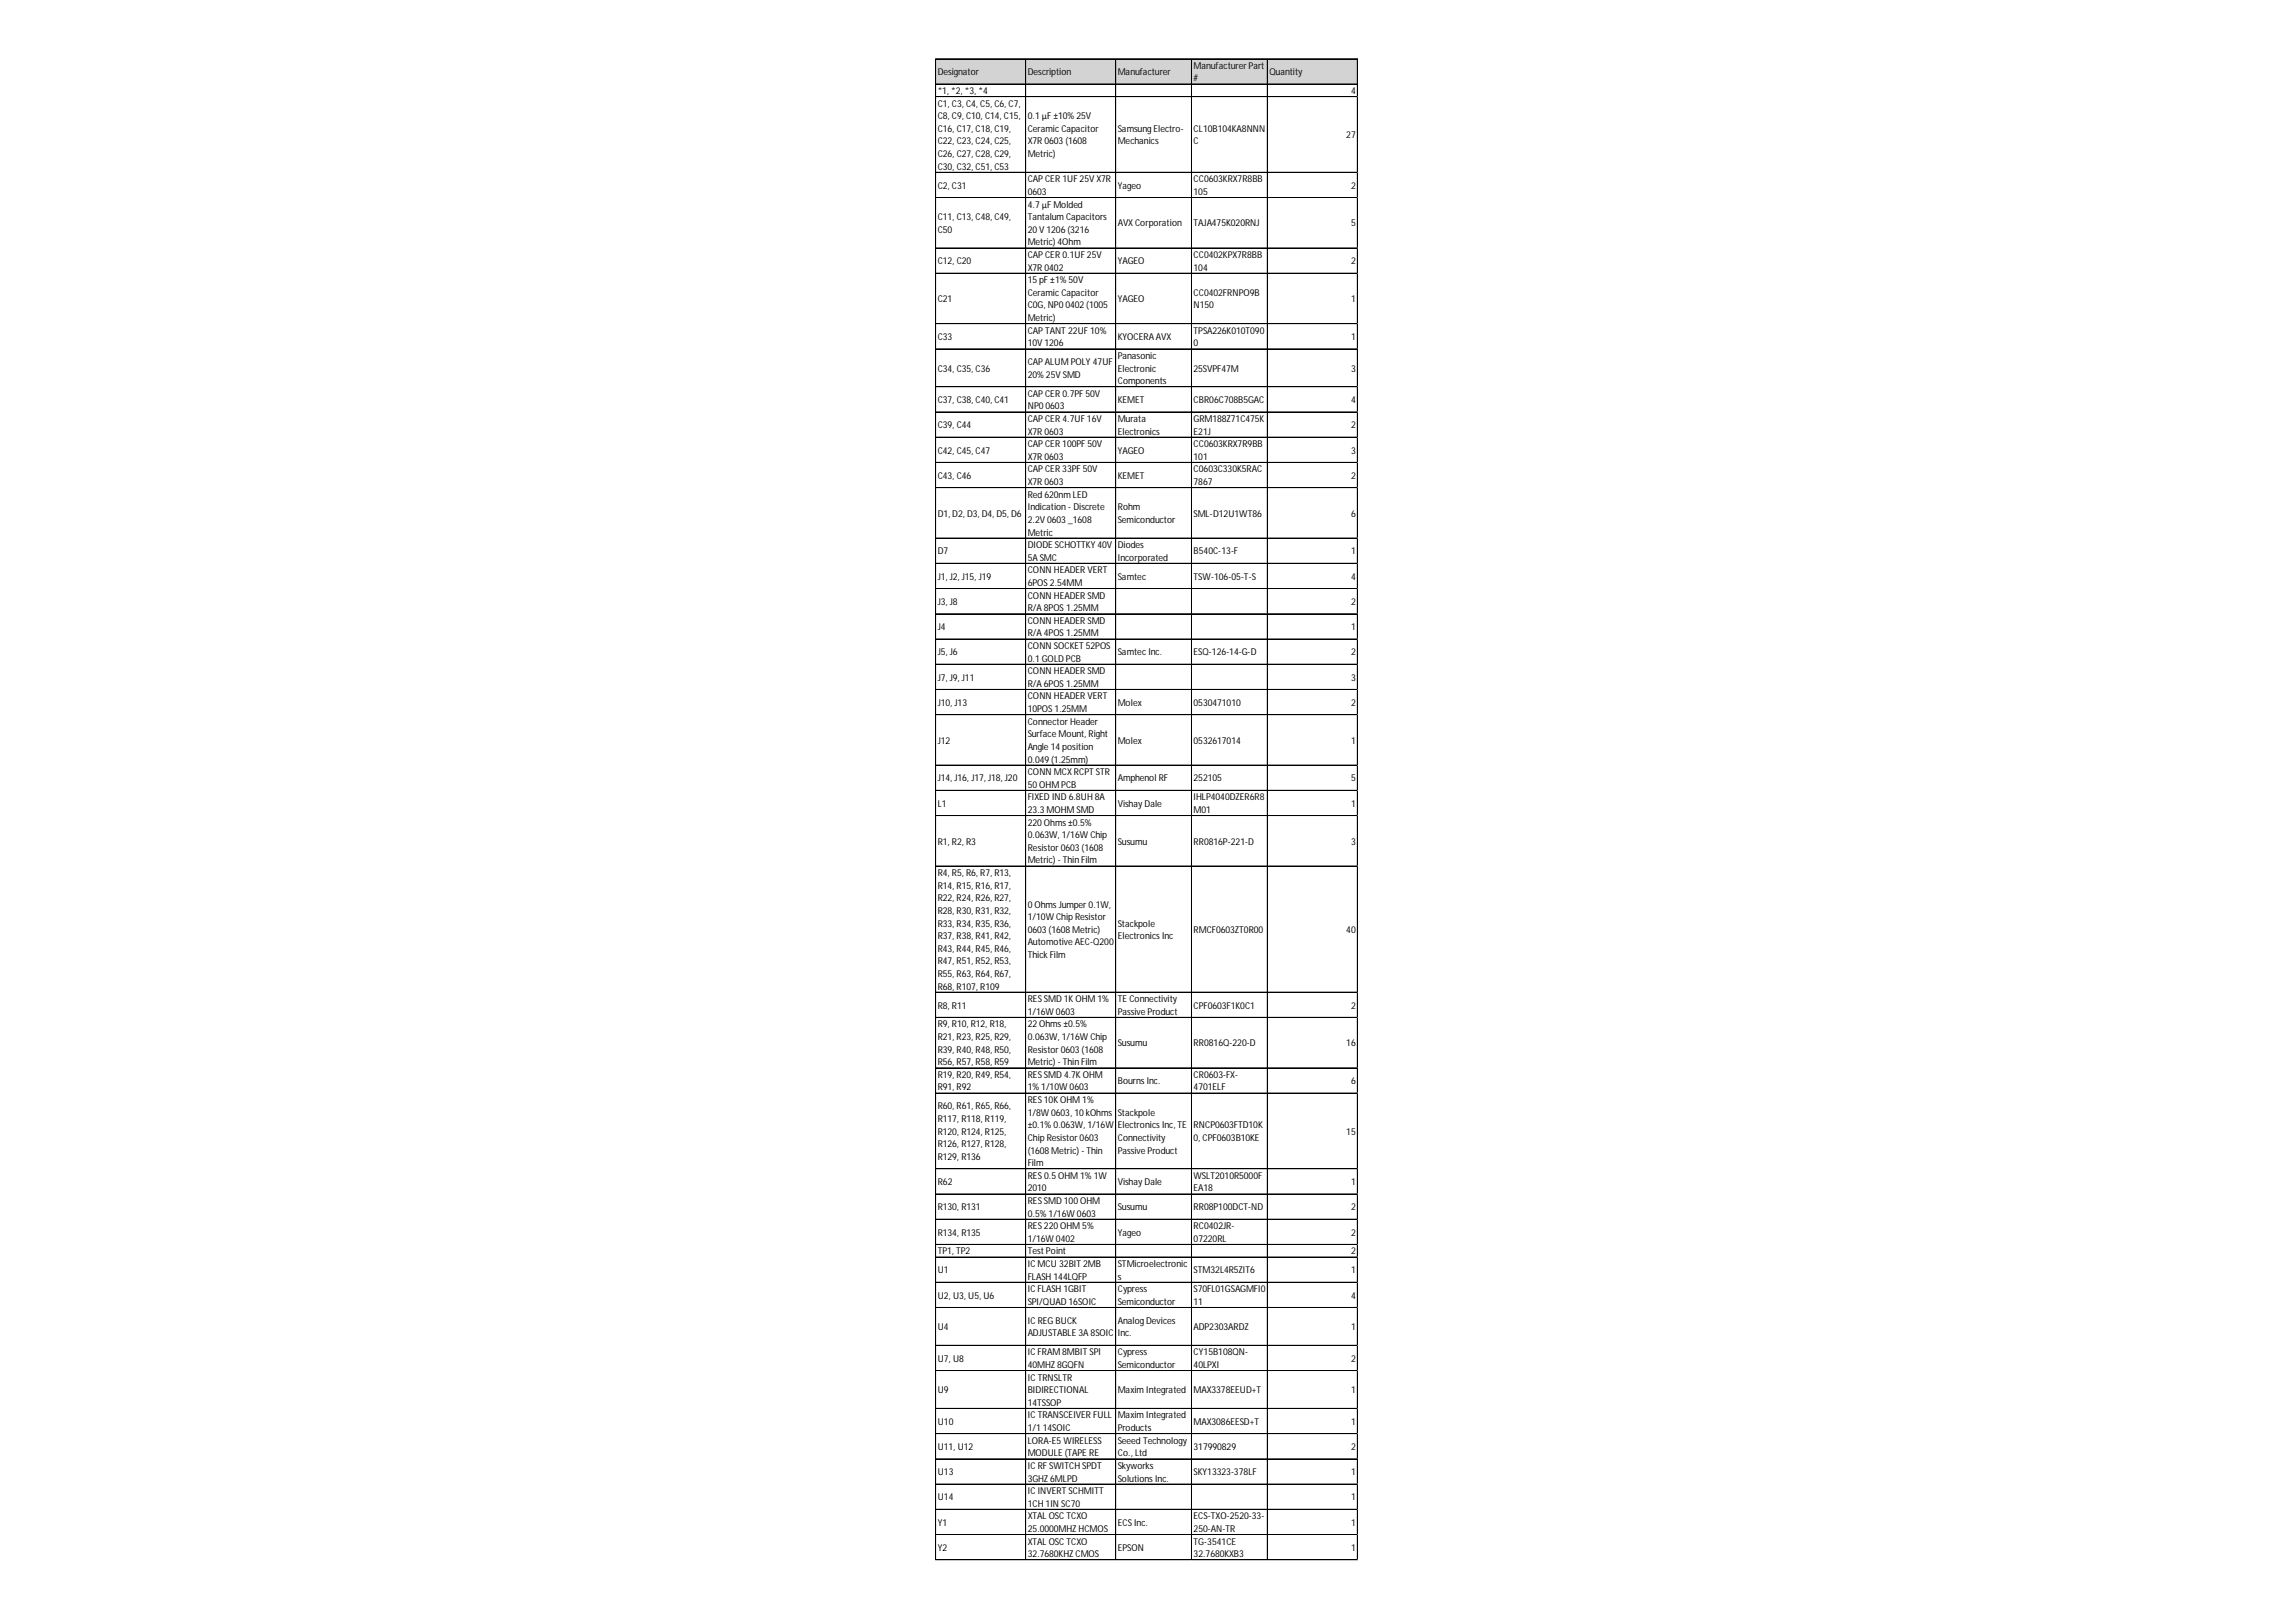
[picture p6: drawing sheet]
<svg xmlns="http://www.w3.org/2000/svg" width="297mm" height="210mm" viewBox="0 0 297 210" stroke-linecap="round" stroke-linejoin="round" font-family="sans-serif">
<defs><g id="words">
<g font-size="1.2">
<text x="121.3" y="9.7">Designator</text>
<text x="133" y="9.7">Description</text>
<text x="144.6" y="9.7">Manufacturer</text>
<text x="154.4" y="8.9">ManufacturerPart</text>
<text x="154.4" y="10.5">#</text>
<text x="164.2" y="9.7">Quantity</text>
<text x="121.3" y="12.2">*1, *2, *3, *4</text>
<text x="121.3" y="13.8">C1, C3, C4, C5, C6, C7,</text>
<text x="121.3" y="15.4">C8, C9, C10, C14, C15,</text>
<text x="121.3" y="17.1">C16, C17, C18, C19,</text>
<text x="133" y="15.4">0.1 µF±10% 25V</text>
<text x="133" y="17.1">CeramicCapacitor</text>
<text x="144.6" y="17.1">SamsungElectro-</text>
<text x="154.4" y="17.1">CL10B104KA8NNN</text>
<text x="174.2" y="17.9">27</text>
<text x="174.8" y="12.2">4</text>
<text x="121.3" y="18.7">C22, C23, C24, C25,</text>
<text x="121.3" y="20.3">C26, C27, C28, C29,</text>
<text x="121.3" y="22">C30, C32, C51, C53</text>
<text x="133" y="18.7">X7R0603 (1608</text>
<text x="133" y="20.3">Metric)</text>
<text x="133" y="23.6">CAPCER1UF25VX7R</text>
<text x="144.6" y="18.7">Mechanics</text>
<text x="154.4" y="18.7">C</text>
<text x="154.4" y="23.6">CC0603KRX7R8BB</text>
<text x="121.3" y="24.4">C2, C31</text>
<text x="121.3" y="28.5">C11, C13, C48, C49,</text>
<text x="133" y="25.2">0603</text>
<text x="133" y="26.9">4.7µFMolded</text>
<text x="133" y="28.5">TantalumCapacitors</text>
<text x="144.6" y="24.4">Yageo</text>
<text x="144.6" y="29.3">AVXCorporation</text>
<text x="154.4" y="25.2">105</text>
<text x="154.4" y="29.3">TAJA475K020RNJ</text>
<text x="174.8" y="24.4">2</text>
<text x="174.8" y="29.3">5</text>
<text x="121.3" y="30.1">C50</text>
<text x="121.3" y="34.2">C12, C20</text>
<text x="133" y="30.1">20 V1206 (3216</text>
<text x="133" y="31.8">Metric) 4Ohm</text>
<text x="133" y="33.4">CAPCER0.1UF25V</text>
<text x="133" y="35">X7R0402</text>
<text x="144.6" y="34.2">YAGEO</text>
<text x="154.4" y="33.4">CC0402KPX7R8BB</text>
<text x="154.4" y="35">104</text>
<text x="174.8" y="34.2">2</text>
<text x="121.3" y="39.1">C21</text>
<text x="133" y="36.7">15 pF±1% 50V</text>
<text x="133" y="38.3">CeramicCapacitor</text>
<text x="133" y="39.9">C0G, NP0 0402 (1005</text>
<text x="133" y="41.6">Metric)</text>
<text x="144.6" y="39.1">YAGEO</text>
<text x="154.4" y="38.3">CC0402FRNPO9B</text>
<text x="154.4" y="39.9">N150</text>
<text x="174.8" y="39.1">1</text>
<text x="121.3" y="44">C33</text>
<text x="133" y="43.2">CAPTANT 22UF10%</text>
<text x="133" y="44.8">10V1206</text>
<text x="133" y="47.3">CAPALUMPOLY47UF</text>
<text x="144.6" y="44">KYOCERAAVX</text>
<text x="144.6" y="46.4">Panasonic</text>
<text x="154.4" y="43.2">TPSA226K010T090</text>
<text x="154.4" y="44.8">0</text>
<text x="174.8" y="44">1</text>
<text x="121.3" y="48.1">C34, C35, C36</text>
<text x="121.3" y="52.2">C37, C38, C40, C41</text>
<text x="133" y="48.9">20% 25VSMD</text>
<text x="133" y="51.3">CAPCER0.7PF50V</text>
<text x="133" y="53">NP0 0603</text>
<text x="144.6" y="48.1">Electronic</text>
<text x="144.6" y="49.7">Components</text>
<text x="144.6" y="52.2">KEMET</text>
<text x="154.4" y="48.1">25SVPF47M</text>
<text x="154.4" y="52.2">CBR06C708B5GAC</text>
<text x="174.8" y="48.1">3</text>
<text x="174.8" y="52.2">4</text>
<text x="121.3" y="55.4">C39, C44</text>
<text x="121.3" y="58.7">C42, C45, C47</text>
<text x="133" y="54.6">CAPCER4.7UF16V</text>
<text x="133" y="56.2">X7R0603</text>
<text x="133" y="57.9">CAPCER100PF50V</text>
<text x="133" y="59.5">X7R0603</text>
<text x="144.6" y="54.6">Murata</text>
<text x="144.6" y="56.2">Electronics</text>
<text x="144.6" y="58.7">YAGEO</text>
<text x="154.4" y="54.6">GRM188Z71C475K</text>
<text x="154.4" y="56.2">E21J</text>
<text x="154.4" y="57.9">CC0603KRX7R9BB</text>
<text x="154.4" y="59.5">101</text>
<text x="174.8" y="55.4">2</text>
<text x="174.8" y="58.7">3</text>
<text x="121.3" y="62">C43, C46</text>
<text x="133" y="61.1">CAPCER33PF50V</text>
<text x="133" y="62.8">X7R0603</text>
<text x="133" y="64.4">Red 620nmLED</text>
<text x="144.6" y="62">KEMET</text>
<text x="154.4" y="61.1">C0603C330K5RAC</text>
<text x="154.4" y="62.8">7867</text>
<text x="174.8" y="62">2</text>
<text x="121.3" y="66.9">D1, D2, D3, D4, D5, D6</text>
<text x="121.3" y="71.7">D7</text>
<text x="133" y="66">Indication - Discrete</text>
<text x="133" y="67.7">2.2V0603 _1608</text>
<text x="133" y="69.3">Metric</text>
<text x="133" y="70.9">DIODESCHOTTKY40V</text>
<text x="144.6" y="66">Rohm</text>
<text x="144.6" y="67.7">Semiconductor</text>
<text x="144.6" y="70.9">Diodes</text>
<text x="154.4" y="66.9">SML-D12U1WT86</text>
<text x="154.4" y="71.7">B540C-13-F</text>
<text x="174.8" y="66.9">6</text>
<text x="174.8" y="71.7">1</text>
<text x="121.3" y="75">J1, J2, J15, J19</text>
<text x="133" y="72.6">5ASMC</text>
<text x="133" y="74.2">CONN HEADERVERT</text>
<text x="133" y="75.8">6POS2.54MM</text>
<text x="133" y="77.5">CONN HEADERSMD</text>
<text x="144.6" y="72.6">Incorporated</text>
<text x="144.6" y="75">Samtec</text>
<text x="154.4" y="75">TSW-106-05-T-S</text>
<text x="174.8" y="75">4</text>
<text x="121.3" y="78.3">J3, J8</text>
<text x="121.3" y="81.5">J4</text>
<text x="133" y="79.1">R/A8POS1.25MM</text>
<text x="133" y="80.7">CONN HEADERSMD</text>
<text x="133" y="82.4">R/A4POS1.25MM</text>
<text x="133" y="84">CONN SOCKET52POS</text>
<text x="174.8" y="78.3">2</text>
<text x="174.8" y="81.5">1</text>
<text x="121.3" y="84.8">J5, J6</text>
<text x="121.3" y="88.1">J7, J9, J11</text>
<text x="133" y="85.6">0.1 GOLD PCB</text>
<text x="133" y="87.3">CONN HEADERSMD</text>
<text x="133" y="88.9">R/A6POS1.25MM</text>
<text x="144.6" y="84.8">SamtecInc.</text>
<text x="154.4" y="84.8">ESQ-126-14-G-D</text>
<text x="174.8" y="84.8">2</text>
<text x="174.8" y="88.1">3</text>
<text x="121.3" y="91.3">J10, J13</text>
<text x="133" y="90.5">CONN HEADERVERT</text>
<text x="133" y="92.2">10POS1.25MM</text>
<text x="133" y="93.8">ConnectorHeader</text>
<text x="133" y="95.4">Surface Mount, Right</text>
<text x="144.6" y="91.3">Molex</text>
<text x="154.4" y="91.3">0530471010</text>
<text x="174.8" y="91.3">2</text>
<text x="121.3" y="96.2">J12</text>
<text x="121.3" y="101.1">J14, J16, J17, J18, J20</text>
<text x="133" y="97">Angle 14 position</text>
<text x="133" y="98.7">0.049 (1.25mm)</text>
<text x="133" y="100.3">CONN MCXRCPTSTR</text>
<text x="133" y="101.9">50 OHMPCB</text>
<text x="144.6" y="96.2">Molex</text>
<text x="144.6" y="101.1">Amphenol RF</text>
<text x="154.4" y="96.2">0532617014</text>
<text x="154.4" y="101.1">252105</text>
<text x="174.8" y="96.2">1</text>
<text x="174.8" y="101.1">5</text>
<text x="121.3" y="104.4">L1</text>
<text x="133" y="103.6">FIXED IND 6.8UH8A</text>
<text x="133" y="105.2">23.3 MOHMSMD</text>
<text x="133" y="106.8">220 Ohms±0.5%</text>
<text x="144.6" y="104.4">Vishay Dale</text>
<text x="154.4" y="103.6">IHLP4040DZER6R8</text>
<text x="154.4" y="105.2">M01</text>
<text x="174.8" y="104.4">1</text>
<text x="121.3" y="109.3">R1, R2, R3</text>
<text x="121.3" y="113.4">R4, R5, R6, R7, R13,</text>
<text x="133" y="108.5">0.063W, 1/16W Chip</text>
<text x="133" y="110.1">Resistor0603 (1608</text>
<text x="133" y="111.7">Metric) - Thin Film</text>
<text x="144.6" y="109.3">Susumu</text>
<text x="154.4" y="109.3">RR0816P-221-D</text>
<text x="174.8" y="109.3">3</text>
<text x="121.3" y="115">R14, R15, R16, R17,</text>
<text x="121.3" y="116.6">R22, R24, R26, R27,</text>
<text x="121.3" y="118.3">R28, R30, R31, R32,</text>
<text x="121.3" y="119.9">R33, R34, R35, R36,</text>
<text x="133" y="117.5">0 Ohms Jumper0.1W,</text>
<text x="133" y="119.1">1/10W ChipResistor</text>
<text x="144.6" y="119.9">Stackpole</text>
<text x="121.3" y="121.5">R37, R38, R41, R42,</text>
<text x="121.3" y="123.2">R43, R44, R45, R46,</text>
<text x="121.3" y="124.8">R47, R51, R52, R53,</text>
<text x="133" y="120.7">0603 (1608 Metric)</text>
<text x="133" y="122.3">Automotive AEC-Q200</text>
<text x="133" y="124">ThickFilm</text>
<text x="144.6" y="121.5">Electronics Inc</text>
<text x="154.4" y="120.7">RMCF0603ZT0R00</text>
<text x="174.2" y="120.7">40</text>
<text x="121.3" y="126.4">R55, R63, R64, R67,</text>
<text x="121.3" y="128.1">R68, R107, R109</text>
<text x="121.3" y="130.5">R8, R11</text>
<text x="133" y="129.7">RESSMD 1KOHM1%</text>
<text x="133" y="131.3">1/16W 0603</text>
<text x="144.6" y="129.7">TE Connectivity</text>
<text x="144.6" y="131.3">Passive Product</text>
<text x="154.4" y="130.5">CPF0603F1K0C1</text>
<text x="174.8" y="130.5">2</text>
<text x="121.3" y="133">R9, R10, R12, R18,</text>
<text x="121.3" y="134.6">R21, R23, R25, R29,</text>
<text x="121.3" y="136.2">R39, R40, R48, R50,</text>
<text x="121.3" y="137.9">R56, R57, R58, R59</text>
<text x="133" y="133">22 Ohms±0.5%</text>
<text x="133" y="134.6">0.063W, 1/16W Chip</text>
<text x="133" y="136.2">Resistor0603 (1608</text>
<text x="133" y="137.9">Metric) - Thin Film</text>
<text x="144.6" y="135.4">Susumu</text>
<text x="154.4" y="135.4">RR0816Q-220-D</text>
<text x="174.2" y="135.4">16</text>
<text x="121.3" y="139.5">R19, R20, R49, R54,</text>
<text x="121.3" y="141.1">R91, R92</text>
<text x="121.3" y="143.6">R60, R61, R65, R66,</text>
<text x="133" y="139.5">RESSMD 4.7KOHM</text>
<text x="133" y="141.1">1% 1/10W 0603</text>
<text x="133" y="142.8">RES10KOHM1%</text>
<text x="144.6" y="140.3">Bourns Inc.</text>
<text x="154.4" y="139.5">CR0603-FX-</text>
<text x="154.4" y="141.1">4701ELF</text>
<text x="174.8" y="140.3">6</text>
<text x="121.3" y="145.2">R117, R118, R119,</text>
<text x="121.3" y="146.8">R120, R124, R125,</text>
<text x="121.3" y="148.5">R126, R127, R128,</text>
<text x="133" y="144.4">1/8W 0603, 10 kOhms</text>
<text x="133" y="146">±0.1% 0.063W, 1/16W</text>
<text x="133" y="147.6">ChipResistor0603</text>
<text x="133" y="149.3">(1608 Metric) - Thin</text>
<text x="144.6" y="144.4">Stackpole</text>
<text x="144.6" y="146">Electronics Inc, TE</text>
<text x="144.6" y="147.6">Connectivity</text>
<text x="144.6" y="149.3">Passive Product</text>
<text x="154.4" y="146">RNCP0603FTD10K</text>
<text x="154.4" y="147.6">0, CPF0603B10KE</text>
<text x="174.2" y="146.8">15</text>
<text x="121.3" y="150.1">R129, R136</text>
<text x="121.3" y="153.4">R62</text>
<text x="133" y="150.9">Film</text>
<text x="133" y="152.5">RES0.5 OHM1% 1W</text>
<text x="133" y="154.2">2010</text>
<text x="133" y="155.8">RESSMD 100 OHM</text>
<text x="144.6" y="153.4">Vishay Dale</text>
<text x="154.4" y="152.5">WSLT2010R5000F</text>
<text x="154.4" y="154.2">EA18</text>
<text x="174.8" y="153.4">1</text>
<text x="121.3" y="156.6">R130, R131</text>
<text x="121.3" y="159.9">R134, R135</text>
<text x="133" y="157.4">0.5% 1/16W 0603</text>
<text x="133" y="159.1">RES220 OHM5%</text>
<text x="133" y="160.7">1/16W 0402</text>
<text x="144.6" y="156.6">Susumu</text>
<text x="144.6" y="159.9">Yageo</text>
<text x="154.4" y="156.6">RR08P100DCT-ND</text>
<text x="154.4" y="159.1">RC0402JR-</text>
<text x="154.4" y="160.7">07220RL</text>
<text x="174.8" y="156.6">2</text>
<text x="174.8" y="159.9">2</text>
<text x="121.3" y="162.3">TP1, TP2</text>
<text x="121.3" y="164.8">U1</text>
<text x="133" y="162.3">Test Point</text>
<text x="133" y="164">ICMCU 32BIT2MB</text>
<text x="133" y="165.6">FLASH 144LQFP</text>
<text x="133" y="167.2">ICFLASH1GBIT</text>
<text x="144.6" y="164">STMicroelectronic</text>
<text x="144.6" y="165.6">s</text>
<text x="144.6" y="167.2">Cypress</text>
<text x="154.4" y="164.8">STM32L4R5ZIT6</text>
<text x="154.4" y="167.2">S70FL01GSAGMFI0</text>
<text x="174.8" y="162.3">2</text>
<text x="174.8" y="164.8">1</text>
<text x="121.3" y="168.1">U2, U3, U5, U6</text>
<text x="121.3" y="172.1">U4</text>
<text x="133" y="168.9">SPI/QUAD 16SOIC</text>
<text x="133" y="171.3">ICREG BUCK</text>
<text x="133" y="172.9">ADJUSTABLE 3A8SOIC</text>
<text x="144.6" y="168.9">Semiconductor</text>
<text x="144.6" y="171.3">AnalogDevices</text>
<text x="144.6" y="172.9">Inc.</text>
<text x="154.4" y="168.9">11</text>
<text x="154.4" y="172.1">ADP2303ARDZ</text>
<text x="174.8" y="168.1">4</text>
<text x="174.8" y="172.1">1</text>
<text x="121.3" y="176.2">U7, U8</text>
<text x="133" y="175.4">ICFRAM8MBITSPI</text>
<text x="133" y="177">40MHZ8GQFN</text>
<text x="133" y="178.7">ICTRNSLTR</text>
<text x="144.6" y="175.4">Cypress</text>
<text x="144.6" y="177">Semiconductor</text>
<text x="154.4" y="175.4">CY15B108QN-</text>
<text x="154.4" y="177">40LPXI</text>
<text x="174.8" y="176.2">2</text>
<text x="121.3" y="180.3">U9</text>
<text x="121.3" y="184.4">U10</text>
<text x="133" y="180.3">BIDIRECTIONAL</text>
<text x="133" y="181.9">14TSSOP</text>
<text x="133" y="183.6">ICTRANSCEIVERFULL</text>
<text x="133" y="185.2">1/1 14SOIC</text>
<text x="144.6" y="180.3">Maxim Integrated</text>
<text x="144.6" y="183.6">Maxim Integrated</text>
<text x="144.6" y="185.2">Products</text>
<text x="154.4" y="180.3">MAX3378EEUD+T</text>
<text x="154.4" y="184.4">MAX3086EESD+T</text>
<text x="174.8" y="180.3">1</text>
<text x="174.8" y="184.4">1</text>
<text x="121.3" y="187.6">U11, U12</text>
<text x="121.3" y="190.9">U13</text>
<text x="133" y="186.8">LORA-E5 WIRELESS</text>
<text x="133" y="188.5">MODULE (TAPE RE</text>
<text x="133" y="190.1">ICRFSWITCHSPDT</text>
<text x="133" y="191.7">3GHZ6MLPD</text>
<text x="144.6" y="186.8">Seeed Technology</text>
<text x="144.6" y="188.5">Co., Ltd</text>
<text x="144.6" y="190.1">Skyworks</text>
<text x="144.6" y="191.7">Solutions Inc.</text>
<text x="154.4" y="187.6">317990829</text>
<text x="154.4" y="190.9">SKY13323-378LF</text>
<text x="174.8" y="187.6">2</text>
<text x="174.8" y="190.9">1</text>
<text x="121.3" y="194.2">U14</text>
<text x="121.3" y="197.4">Y1</text>
<text x="133" y="193.4">ICINVERTSCHMITT</text>
<text x="133" y="195">1CH 1IN SC70</text>
<text x="133" y="196.6">XTALOSCTCXO</text>
<text x="144.6" y="197.4">ECSInc.</text>
<text x="154.4" y="196.6">ECS-TXO-2520-33-</text>
<text x="174.8" y="194.2">1</text>
<text x="174.8" y="197.4">1</text>
<text x="121.3" y="200.7">Y2</text>
<text x="133" y="198.2">25.0000MHZHCMOS</text>
<text x="133" y="199.9">XTALOSCTCXO</text>
<text x="133" y="201.5">32.7680KHZCMOS</text>
<text x="144.6" y="200.7">EPSON</text>
<text x="154.4" y="198.2">250-AN-TR</text>
<text x="154.4" y="199.9">TG-3541CE</text>
<text x="154.4" y="201.5">32.7680KXB3</text>
<text x="174.8" y="200.7">1</text>
</g>
</g></defs>
<path d="M121.1 7.6h54.6v3.3h-54.6z" fill="#d3d3d3"/>
<g fill="none" stroke="#000" stroke-width=".13">
<path d="M121 7.6v194.3M121.1 7.6v194.3M121.1 7.6h54.6M121.1 10.9h54.6M121.1 12.5h54.6M132.7 7.7v194.2M144.3 7.7v194.2M144.4 7.7v194.2M154.1 7.7v194.2M154.2 7.7v194.2M164 7.7v194.2M175.6 7.7v194.2"/>
<path d="M121.1 22.3h54.6M121.1 25.6h54.6M121.1 32.1h54.6M121.1 35.4h54.6M121.1 41.9h54.6M121.1 45.1h54.6M121.1 45.2h54.6M121.1 50h54.6M121.1 50.1h54.6M121.1 53.3h54.6M121.1 56.6h54.6M121.1 59.8h54.6"/>
<path d="M121.1 59.9h54.6M121.1 63.1h54.6M121.1 69.6h54.6M121.1 69.7h54.6M121.1 72.9h54.6M121.1 76.2h54.6M121.1 79.4h54.6M121.1 79.5h54.6M121.1 82.7h54.6M121.1 86h54.6M121.1 89.2h54.6M121.1 89.3h54.6"/>
<path d="M121.1 92.5h54.6M121.1 99h54.6M121.1 102.3h54.6M121.1 105.5h54.6M121.1 105.6h54.6M121.1 112.1h54.6M121.1 128.4h54.6M121.1 131.7h54.6M121.1 138.2h54.6M121.1 141.5h54.6M121.1 151.2h54.6M121.1 151.3h54.6"/>
<path d="M121.1 154.5h54.6M121.1 157.8h54.6M121.1 161h54.6M121.1 161.1h54.6M121.1 162.7h54.6M121.1 165.9h54.6M121.1 166h54.6M121.1 169.2h54.6M121.1 174.1h54.6M121.1 177.4h54.6M121.1 182.3h54.6M121.1 185.5h54.6"/>
<path d="M121.1 185.6h54.6M121.1 188.8h54.6M121.1 192.1h54.6M121.1 195.3h54.6M121.1 195.4h54.6M121.1 198.6h54.6M121.1 201.8h54.6M121.1 201.9h54.6"/>
</g>
<path d="M121 201.9v.1" fill="none" stroke="#d4d4d4" stroke-width=".13"/>
<path d="M121 201.9l.1 .1z" fill="#d4d4d4"/>
<path d="M132.7 201.9v.1" fill="none" stroke="#d4d4d4" stroke-width=".13"/>
<path d="M132.7 201.9l.1 .1z" fill="#d4d4d4"/>
<path d="M144.3 201.9v.1" fill="none" stroke="#d4d4d4" stroke-width=".13"/>
<path d="M144.3 201.9l.1 .1z" fill="#d4d4d4"/>
<path d="M154.1 201.9v.1" fill="none" stroke="#d4d4d4" stroke-width=".13"/>
<path d="M154.1 201.9l.1 .1z" fill="#d4d4d4"/>
<path d="M164 201.9v.1" fill="none" stroke="#d4d4d4" stroke-width=".13"/>
<path d="M164 201.9v.1z" fill="#d4d4d4"/>
<path d="M175.6 201.9v.1" fill="none" stroke="#d4d4d4" stroke-width=".13"/>
<path d="M175.6 201.9l.1 .1z" fill="#d4d4d4"/>
<path d="M175.7 12.5h.1" fill="none" stroke="#d4d4d4" stroke-width=".13"/>
<path d="M175.7 12.5v.1z" fill="#d4d4d4"/>
<path d="M175.7 22.3h.1" fill="none" stroke="#d4d4d4" stroke-width=".13"/>
<path d="M175.7 22.3v.1z" fill="#d4d4d4"/>
<path d="M175.7 25.6h.1" fill="none" stroke="#d4d4d4" stroke-width=".13"/>
<path d="M175.7 32.1h.1" fill="none" stroke="#d4d4d4" stroke-width=".13"/>
<path d="M175.7 32.1v.1z" fill="#d4d4d4"/>
<path d="M175.7 35.4h.1" fill="none" stroke="#d4d4d4" stroke-width=".13"/>
<path d="M175.7 41.9h.1" fill="none" stroke="#d4d4d4" stroke-width=".13"/>
<path d="M175.7 41.9v.1z" fill="#d4d4d4"/>
<path d="M175.7 45.1h.1" fill="none" stroke="#d4d4d4" stroke-width=".13"/>
<path d="M175.7 45.1v.1z" fill="#d4d4d4"/>
<path d="M175.7 50h.1" fill="none" stroke="#d4d4d4" stroke-width=".13"/>
<path d="M175.7 50v.1z" fill="#d4d4d4"/>
<path d="M175.7 53.3h.1" fill="none" stroke="#d4d4d4" stroke-width=".13"/>
<path d="M175.7 53.3v.1z" fill="#d4d4d4"/>
<path d="M175.7 56.6h.1" fill="none" stroke="#d4d4d4" stroke-width=".13"/>
<path d="M175.7 59.8h.1" fill="none" stroke="#d4d4d4" stroke-width=".13"/>
<path d="M175.7 59.8v.1z" fill="#d4d4d4"/>
<path d="M175.7 63.1h.1" fill="none" stroke="#d4d4d4" stroke-width=".13"/>
<path d="M175.7 63.1v.1z" fill="#d4d4d4"/>
<path d="M175.7 69.6h.1" fill="none" stroke="#d4d4d4" stroke-width=".13"/>
<path d="M175.7 69.6v.1z" fill="#d4d4d4"/>
<path d="M175.7 72.9h.1" fill="none" stroke="#d4d4d4" stroke-width=".13"/>
<path d="M175.7 72.9v.1z" fill="#d4d4d4"/>
<path d="M175.7 76.2h.1" fill="none" stroke="#d4d4d4" stroke-width=".13"/>
<path d="M175.7 79.4h.1" fill="none" stroke="#d4d4d4" stroke-width=".13"/>
<path d="M175.7 79.4v.1z" fill="#d4d4d4"/>
<path d="M175.7 82.7h.1" fill="none" stroke="#d4d4d4" stroke-width=".13"/>
<path d="M175.7 82.7v.1z" fill="#d4d4d4"/>
<path d="M175.7 86h.1" fill="none" stroke="#d4d4d4" stroke-width=".13"/>
<path d="M175.7 89.2h.1" fill="none" stroke="#d4d4d4" stroke-width=".13"/>
<path d="M175.7 89.2v.1z" fill="#d4d4d4"/>
<path d="M175.7 92.5h.1" fill="none" stroke="#d4d4d4" stroke-width=".13"/>
<path d="M175.7 92.5v.1z" fill="#d4d4d4"/>
<path d="M175.7 99h.1" fill="none" stroke="#d4d4d4" stroke-width=".13"/>
<path d="M175.7 99v.1z" fill="#d4d4d4"/>
<path d="M175.7 102.3h.1" fill="none" stroke="#d4d4d4" stroke-width=".13"/>
<path d="M175.7 105.5h.1" fill="none" stroke="#d4d4d4" stroke-width=".13"/>
<path d="M175.7 105.5v.1z" fill="#d4d4d4"/>
<path d="M175.7 112.1h.1" fill="none" stroke="#d4d4d4" stroke-width=".13"/>
<path d="M175.7 128.4h.1" fill="none" stroke="#d4d4d4" stroke-width=".13"/>
<path d="M175.7 128.4v.1z" fill="#d4d4d4"/>
<path d="M175.7 131.7h.1" fill="none" stroke="#d4d4d4" stroke-width=".13"/>
<path d="M175.7 138.2h.1" fill="none" stroke="#d4d4d4" stroke-width=".13"/>
<path d="M175.7 138.2v.1z" fill="#d4d4d4"/>
<path d="M175.7 141.5h.1" fill="none" stroke="#d4d4d4" stroke-width=".13"/>
<path d="M175.7 151.2h.1" fill="none" stroke="#d4d4d4" stroke-width=".13"/>
<path d="M175.7 151.2v.1z" fill="#d4d4d4"/>
<path d="M175.7 154.5h.1" fill="none" stroke="#d4d4d4" stroke-width=".13"/>
<path d="M175.7 154.5v.1z" fill="#d4d4d4"/>
<path d="M175.7 157.8h.1" fill="none" stroke="#d4d4d4" stroke-width=".13"/>
<path d="M175.7 161h.1" fill="none" stroke="#d4d4d4" stroke-width=".13"/>
<path d="M175.7 161v.1z" fill="#d4d4d4"/>
<path d="M175.7 162.7h.1" fill="none" stroke="#d4d4d4" stroke-width=".13"/>
<path d="M175.7 165.9h.1" fill="none" stroke="#d4d4d4" stroke-width=".13"/>
<path d="M175.7 165.9v.1z" fill="#d4d4d4"/>
<path d="M175.7 169.2h.1" fill="none" stroke="#d4d4d4" stroke-width=".13"/>
<path d="M175.7 169.2v.1z" fill="#d4d4d4"/>
<path d="M175.7 174.1h.1" fill="none" stroke="#d4d4d4" stroke-width=".13"/>
<path d="M175.7 174.1v.1z" fill="#d4d4d4"/>
<path d="M175.7 177.4h.1" fill="none" stroke="#d4d4d4" stroke-width=".13"/>
<path d="M175.7 182.3h.1" fill="none" stroke="#d4d4d4" stroke-width=".13"/>
<path d="M175.7 185.5h.1" fill="none" stroke="#d4d4d4" stroke-width=".13"/>
<path d="M175.7 185.5v.1z" fill="#d4d4d4"/>
<path d="M175.7 188.8h.1" fill="none" stroke="#d4d4d4" stroke-width=".13"/>
<path d="M175.7 188.8v.1z" fill="#d4d4d4"/>
<path d="M175.7 192.1h.1" fill="none" stroke="#d4d4d4" stroke-width=".13"/>
<path d="M175.7 195.3h.1" fill="none" stroke="#d4d4d4" stroke-width=".13"/>
<path d="M175.7 195.3v.1z" fill="#d4d4d4"/>
<path d="M175.7 198.6h.1" fill="none" stroke="#d4d4d4" stroke-width=".13"/>
<path d="M175.7 201.8h.1" fill="none" stroke="#d4d4d4" stroke-width=".13"/>
<path d="M175.7 201.8v.1z" fill="#d4d4d4"/>
<use href="#words"/>
</svg>
